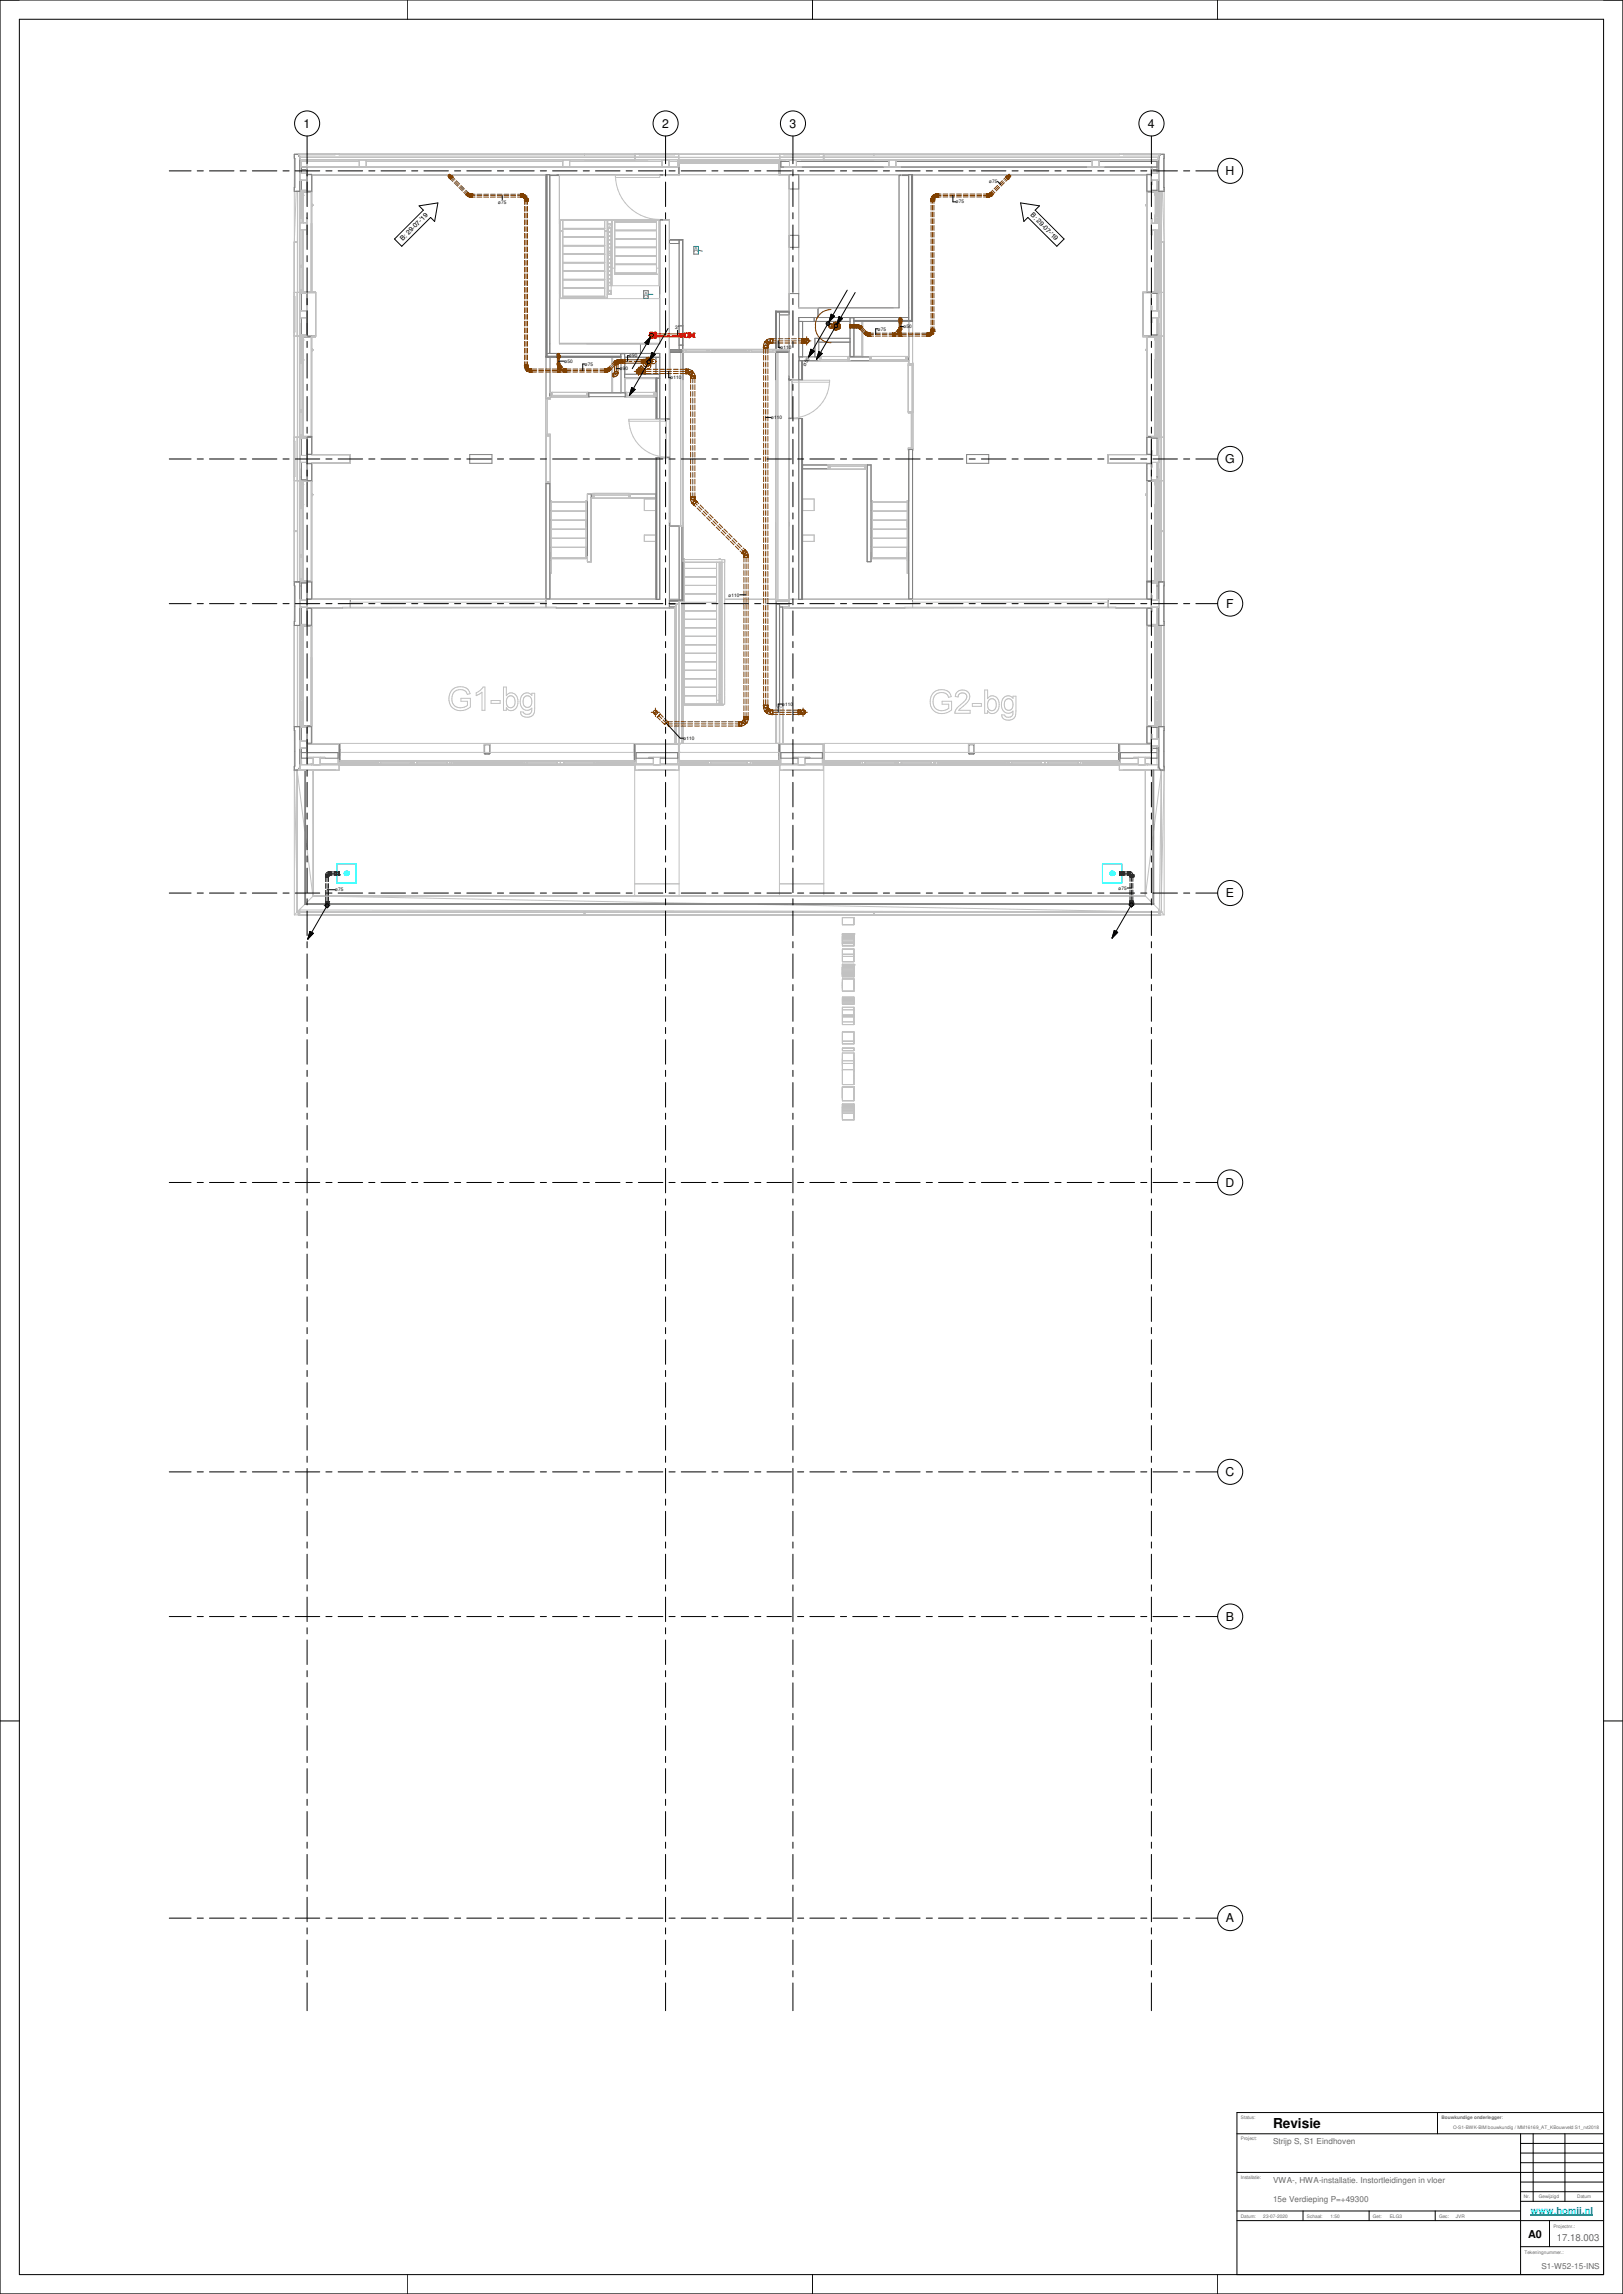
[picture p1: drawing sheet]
<svg xmlns="http://www.w3.org/2000/svg" width="841mm" height="1189mm" viewBox="0 0 841 1189" stroke-linecap="round" stroke-linejoin="round" font-family="sans-serif">
<defs><g id="words">
<text font-size="7.1" x="660" y="1103">Revisie</text>
<g font-size="6.3">
<text x="157" y="66">1</text>
<text x="343" y="66">2</text>
<text x="409" y="66">3</text>
<text x="595" y="66">4</text>
<text x="635" y="91">H</text>
<text x="635" y="240">G</text>
<text x="635" y="315">F</text>
<text x="635" y="465">E</text>
<text x="635" y="615">D</text>
<text x="635" y="765">C</text>
<text x="635" y="840">B</text>
<text x="635" y="996">A</text>
</g>
<text font-size="5.6" x="792" y="1160">A0</text>
<text font-size="5" fill="#666" x="807" y="1161">17.18.003</text>
<text font-size="4.9" fill="#007fff" x="793" y="1147">www.homij.nl</text>
<g font-size="4.2" fill="#666">
<text x="660" y="1111">Strijp S, S1 Eindhoven</text>
<text x="660" y="1131">VWA-, HWA-installatie. Instortleidingen in vloer</text>
<text x="660" y="1141">15e Verdieping P=+49300</text>
<text x="799" y="1176">S1-W52-15-INS</text>
</g>
<g font-size="3.5">
<text x="534" y="112" transform="rotate(45 534 112)">B: 29-07-'19</text>
<text x="209" y="125" transform="rotate(-45 209 125)">B: 29-07-'19</text>
</g>
<g font-size="3.5" fill="#407f7f">
<text x="360" y="131">A</text>
<text x="334" y="154">A</text>
</g>
<g font-size="2.5">
<text x="513" y="95">ø75</text>
<text x="258" y="106">ø75</text>
<text x="495" y="105">ø75</text>
<text x="350" y="171">3&quot;</text>
<text x="455" y="171">ø75</text>
<text x="468" y="170">ø50</text>
<text x="326" y="185">ø90</text>
<text x="404" y="181">ø110</text>
<text x="292" y="188">ø50</text>
<text x="303" y="189">ø75</text>
<text x="321" y="192">ø90</text>
<text x="347" y="197">ø110</text>
<text x="400" y="217">ø110</text>
<text x="378" y="309">ø110</text>
<text x="405" y="366">ø110</text>
<text x="354" y="383">ø110</text>
<text x="174" y="462">ø75</text>
<text x="580" y="461">ø75</text>
</g>
<g font-size="2.5" fill="#666">
<text x="643" y="1098">Status:</text>
<text x="747" y="1098">Bouwkundige onderlegger:</text>
<text x="753" y="1103">O-S1-BWK-BIM bouwkundig / MM16169_AT_KBouwveld S1_rvt2018</text>
<text x="643" y="1109">Project:</text>
<text x="643" y="1129">Installatie:</text>
<text x="797" y="1139">Gewijzigd</text>
<text x="817" y="1139">Datum</text>
<text x="643" y="1150">Datum:</text>
<text x="655" y="1149">23-07-2020</text>
<text x="677" y="1150">Schaal:</text>
<text x="689" y="1149">1:50</text>
<text x="711" y="1150">Get:</text>
<text x="720" y="1149">ELG3</text>
<text x="746" y="1150">Gec:</text>
<text x="754" y="1149">JVR</text>
<text x="805" y="1155">Projectnr.:</text>
<text x="790" y="1168">Tekeningnummer.:</text>
</g>
<text font-size="2.4" x="417" y="190" transform="rotate(-60 417 190)">⌀50</text>
<text font-size="2.4" fill="#666" x="790" y="1139">Nr.</text>
</g></defs>
<g fill="none" stroke="#c1c1c1" stroke-width=".52">
<path d="M155 80h-2v45M155 80h.1M155 80h446M155 80l1 2M329 80v3M331 80h19M352 80v3h-57M404 80v3h57M406 80h19M427 80v3M601 80l-1 2M601 80h.1"/>
<path d="M601 80h2v45M153 82h.1M153 97h.1M153 82v15M153 99v26M154 99v26M154 99h.1M155 80v2M155 99h.1M155 82v17h-2M155 82h.1M155 90h1"/>
<path d="M155 93h1M155 82v1v-1M156 82v1h30M159 99h.1M159 84v3h25M162 99v-8h121v115M186 84h-30v3M190 84h102M190 83h102M192 87h97M285 91h57M290 91v61"/>
<path d="M295 84h48M298 87h43M329 82h98M329 82h.1M329 81h23M343 91h66v7M347 84h4v3M349 87h3M352 89h.1M352 82h.1M404 85v6M404 89h.1"/>
<path d="M404 82h.1M404 81h23M409 84h-4v3h-1M413 84h48M427 82h.1M464 83h102M464 84h102M467 91h.1M570 84h30v3M594 99v-8h-121v97M597 99h.1M600 82v1h-30"/>
<path d="M600 82v1M600 82h.1M600 82v17h3M601 99h.1M602 99v26M602 99l1 26M603 82v15M603 97h.1M603 82h.1M154 116v9M290 114h52v38M290 114h25v41h-25z"/>
<path d="M290 120h2M290 119h2M292 119h21M292 114v41M292 118h21M313 120h2M313 114v41M313 119h2M315 116h2v37h-2zM315 118h2M317 116l-2 2h2M317 114h25v34h-25z"/>
<path d="M319 115h21M319 114v28M319 120h21M319 119h21M340 114v28M343 114h4v10M602 116v9M153 125h1M292 136h21M292 132h21M292 127h21M292 123h21"/>
<path d="M315 138h2M315 124h2M315 132h2M315 134h2M315 126h2M315 120h2M315 122h2M315 130h2M315 128h2M315 131h2M317 136h.1M317 136h-2"/>
<path d="M317 134h.1M317 134v2M317 139h2M319 124h21M319 133h21M319 137h21M319 128h21M340 139h2M340 137h-21M340 133h-21M340 128h-21M409 122v6"/>
<path d="M602 125h1M154 152v-27h-1v150h1v-26M154 152h.1M155 152h.1M159 152h5v22h-5M159 151v23M290 155h52v23h-52zM292 141h21M292 145h21M292 154h21M292 149h21M292 140h21"/>
<path d="M315 152h2M315 141h2M315 147h2M315 148h2M315 144h2M315 140h2M315 146h2M315 145h2M315 151h2M315 148v3h2M317 142h-2M319 142h21"/>
<path d="M319 141h21M319 142h.1M340 142h.1M409 152v9M414 152v-61h52v69M414 160h49M597 152h-5v22h5M597 151v23M600 152h.1M601 152h.1M602 152v-27h1v150h-1v-26M154 174v53"/>
<path d="M154 174h.1M155 167v7M156 161h-1v4h1M158 175h4M304 178h38M352 169v-43h-5v91M416 167v18M422 167h18v8h-18v10M424 177h16v8h2v-18h5v18M440 165h2M471 167v18M594 175h4"/>
<path d="M600 167v7M601 174h.1M602 174v53M285 185v19M317 185v18v-18h5v19M322 183h2M324 185h.1M324 185h16v9h-16zM342 194v2M404 181v-18h5v32M411 197h3v20h-3M414 185v2"/>
<path d="M416 187h8M424 185h16M424 183v2M424 185h.1M440 187h11M440 185h11M447 185h.1M471 187v1M285 206h.1M305 204v2M324 204v-8h16v8M324 203h.1"/>
<path d="M325 203h14M340 204h.1M340 206h.1M340 203h.1M345 217h-3v20h3M409 217v54M154 227h.1M155 227v1M156 236h-1v4h1M159 226v1M162 236h20v4h-20M162 227v8"/>
<path d="M347 237v34M471 233v77h2v-77M594 236h-20v4h20M594 227v8M597 226v1M600 227v1M601 227h.1M154 249h.1M155 247h1M155 243v6M159 249h.1M162 240v10h-4"/>
<path d="M283 251v59h2v-59M285 260h1v37h-1M304 260v30h-18M307 256h-3v35h2l1-33M327 256h13M327 258h13M416 241h13M416 259h6v6h-6zM416 243h13M449 241h2v50h-2v-48M451 260h1v30h18M471 260h-1v37h1"/>
<path d="M594 240v10h4M597 249h.1M600 247h.1M600 243v6M601 249h.1M286 279h18M286 260h18M286 274h18M286 265h18M286 270h18M340 277h-6v4h6M340 265h-6v-6h6v52h-178"/>
<path d="M354 271v114h-4v-70M409 273v42M416 277h6v4h-6zM452 279h18M452 260h18M452 270h18M452 265h18M452 274h18M285 291h1M285 287h1M286 284h18M286 289h18"/>
<path d="M304 287h.1M304 288h.1M354 291h.1M354 291h21M354 290h21v75h-1v-75M355 291v74M355 295h16M355 299h16M355 290h-1v75h19v-74M371 291v74M373 291v74M373 290h.1"/>
<path d="M374 291v74M451 287h1M451 288h1M452 284h18M452 289h18M470 291h1M470 287h1M153 302h2v22h-2M153 304h.1M153 304v18M154 302v-27h-1v199M154 301v1"/>
<path d="M154 302h.1M155 315h1M155 311h1M155 304h1M156 304h-1M159 301v1M162 302v8M178 315h110M182 311v4M283 311v4M347 313h5v72M347 311h5"/>
<path d="M350 315h-188v9M350 315v70M350 313v72M353 311h-1v74M354 311l-1 74M354 311v74M355 308h16M355 312h16M355 317h16M355 303h16M375 311h27M402 311v56"/>
<path d="M402 311h7M404 313v54M404 315h5M406 315h3M406 315h188v9M406 315v52M409 311h5M409 311h-7v2h7M416 311h178M469 315h109M473 311v4M574 311v4"/>
<path d="M594 302v8M597 301v1M600 304h.1M601 301v1M602 302v-27h1v199M603 304v18M603 304h.1M603 302h-3v22h3M153 322h.1M154 324v53M154 324h.1M159 324h.1"/>
<path d="M355 321h16M355 325h16M355 334h16M355 339h16M355 330h16M597 324h.1M601 324h.1M602 324v53M603 322h.1M247 359l3-3h1v12h-1v-9l-3 2zM261 356h1v5a3 3 0 0 1 5-1 3 3 0 0 1 1 4 3 3 0 0 1-1 4 3 3 0 0 1-5-1v1h-1zM354 360h1"/>
<path d="M355 347h16M355 343h16M355 352h16M355 356h16M373 360h.1M496 359a4 4 0 0 1 6 0 4 4 0 0 1-1 6l-4 3h6v2h-8l1-3 4-4a2.2 2.2 0 0 0 0-4 2.2 2.2 0 0 0-4 2h-1zM153 379h.1M153 379v18M153 377h2v21M154 376v1M154 377h.1M159 376v1"/>
<path d="M162 376v9M235 365a5 5 0 0 0 7 1v-3h-3v-1h5v4a6 6 0 0 1-9 1 6 6 0 0 1-2-8 6 6 0 0 1 9-2l2 2-2 1a4 4 0 0 0-6-2 4 4 0 0 0-1 7M254 363h5v2h-5zM263 361a2.5 2.5 0 0 1 3 0 2.5 2.5 0 0 1 1 3 2.3 2.3 0 0 1-3 3 2.3 2.3 0 0 1-2-3zM271 360a3 3 0 0 1 5 0v-1h1v8a4 4 0 0 1-3 5 3 3 0 0 1-4-3h1a2.4 2.4 0 0 0 3 1 2.4 2.4 0 0 0 2-3 4 4 0 0 1-5 1 4 4 0 0 1-1-4zM272 361a2.8 2.8 0 0 1 3 1 2.8 2.8 0 0 1 0 3 2.4 2.4 0 0 1-3 1 2.4 2.4 0 0 1-1-3zM354 365h.1M355 361h16M371 363h2M375 365v1h-22M493 368v-5h-5v2h4v2a5 5 0 0 1-7 1 5 5 0 0 1-1-7 5 5 0 0 1 6-1l2 1h1a6 6 0 0 0-8-3 6 6 0 0 0-3 7 6 6 0 0 0 11 3M504 365h5v1h-5z"/>
<path d="M515 362a4 4 0 0 1-1 6M515 361h-2l-1 1v-4h-2v12h2v-2a3 3 0 0 0 4 1 3 3 0 0 0 2-4l-1-3-2-1M515 362a3 3 0 0 0-3 3 3 3 0 0 0 2 3M520 362a3 3 0 0 1 5 0v-1h1v9a4 4 0 0 1-3 3 4 4 0 0 1-4-3l2 1a2.4 2.4 0 0 0 3 0 2.4 2.4 0 0 0 1-2 4 4 0 0 1-4 0 4 4 0 0 1-2-4zM521 363a2.6 2.6 0 0 1 4 0 2.6 2.6 0 0 1 0 3 2.4 2.4 0 0 1-4 2 2.4 2.4 0 0 1-1-4zM594 376v9M597 376v1M601 376v1M603 379v18M603 379h.1M603 377h-3v21M153 397h.1"/>
<path d="M153 399h4M154 399h-1l1 64M155 399h.1M155 390h1M155 398v1zM156 393h3v3M156 393v3M159 386h17v4h-17zM161 399h1v65M161 396h.1M161 396h1M162 399v65"/>
<path d="M166 396h9M176 396h.1M176 390h75M176 395v-5h-1v6h1M176 385h.1M176 385v9h153M176 385v11M176 394h153M177 395h18M177 396h-1h153h-1M177 396h18M177 394v2"/>
<path d="M195 396h1M195 394v2M196 394v2M196 396h37M197 396h.1M197 395h17M197 395h.1M197 394v2M213 396h1M213 395h1M213 394v2M214 396h.1"/>
<path d="M214 395h.1M214 395v1M214 394v2M216 396h.1M216 395h.1M216 394v2M216 395h16M232 396h.1M232 395h.1M232 394v2M233 396h2M233 394v2"/>
<path d="M234 394v2M234 396h.1M235 395h35M235 394v2M235 396h35M251 390h3M254 390h75M270 396h2M270 394v2M271 394v2M272 396h37M272 394v2"/>
<path d="M273 396h.1M273 395h.1M273 394v2M273 395h16M289 395v1M289 394v2M290 394v2M292 396h.1M292 395h16M292 395h.1M292 394v2M308 396h.1"/>
<path d="M308 395h.1M308 394v2M309 396h1M309 394v2M310 395h18M310 394v2M310 396h18M328 394v2M329 394v2M329 395v-5h1v6h-1M329 385h.1M329 385v11"/>
<path d="M329 386h23v4h-23zM330 396h9M339 396h3M342 396h10M352 396h.1M352 385h2M404 386h.1M404 386v8M404 394h.1M404 396h.1M404 386h23v4h-23zM405 396h9"/>
<path d="M417 396h8M427 396h.1M427 385h.1M427 395v-5h-1v6h1M427 394v2M428 395h18M428 396h-1h173v3M428 394v2M428 396h18M446 396h1M446 394v2M447 396h37"/>
<path d="M447 394v2M448 395v1M448 394v2M448 395h17M464 395h1v1h-1M464 394v2M465 394v2M467 396h.1M467 395h16M467 395h.1M467 394v2M483 396h.1"/>
<path d="M483 395h.1M483 394v2M484 396h2M484 394v2M485 394v2M485 396h.1M486 395h35M486 394v2M486 396h35M521 396h2M521 394v2M522 394v2"/>
<path d="M523 394v2M523 396h37M524 395h16M524 396h.1M524 394v2M524 395h.1M540 396h.1M540 395h.1M540 394v2M541 394v2M543 395v1M543 394v2"/>
<path d="M543 395h16M559 396h.1M559 394v2M559 395h.1M560 396h1M560 394v2M561 395h18M561 396h18M561 394v2M579 396h1v3h23M579 394v2M580 396h10"/>
<path d="M580 395v-5h1v6M580 385h.1M580 385v9h-153v2M580 385v11M580 396h.1M580 386h17v4h-17zM592 399h.1M593 399l1 65M593 396h1M594 399v65M594 396h.1M597 396v-3h3v3"/>
<path d="M600 398h.1M600 398l1 1M600 398l1 1zM601 399h-19M601 399h.1M602 399v74M602 399l-4 31M602 399l-1 73M602 399h1l-1 64M603 397h.1M158 431l-4-32v74M158 434l4 30"/>
<path d="M597 433l-3 31M153 474h2M154 473h448M154 472h.1M154 473h.1M154 473h1M154 473l-1 1M154 473l1 1M155 473h.1M155 473h-1M155 472l447 1M155 473v1"/>
<path d="M155 471v1M155 472h.1M155 473v1zM158 469l-4 4M162 464l-4 4M162 464h432M162 464l210 4M303 473v1h-148M303 473v1h150v-1M393 469l209 4M453 473v1h148M594 464l3 4"/>
<path d="M598 469l4 4M600 473l1 1zM600 472h.1M600 472l1 2M600 472v1M600 471v1M601 473v1M601 474h2M602 472v1M602 473l-1 1M602 473h.1M602 473l1 1"/>
</g>
<g fill="none" stroke="#7f7f7f" stroke-width=".52">
<path d="M159 87h193v4h-193zM285 91h5v87h52v-64h5v103h-5v-34h-57zM404 87h193v4h-193zM409 91v7h5v-7M466 91h5v74h-57v32h-5v-45h5v8h52zM347 126h5M347 124h7M347 124h7v45h-2v-45M354 124v45M409 122h5v6h-5zM159 152h5v22h-5zM424 160v5"/>
<path d="M592 152h5v22h-5zM332 178v5M402 161v20M402 161h7M402 162h7M404 163h5M404 162v19M409 161h-7v20v-20M422 175h2v10h-2zM159 236h23v4h-23zM243 236h12v4h-12zM501 236h11v4h-11z"/>
<path d="M574 236h23v4h-23zM182 315v-4h-23v4h19M283 315v-4h59v-74h5v78M347 311h7h-7M350 315h-62M350 315h-3M350 313v2h-3M352 311v2h-5M353 311h-6M402 311v56zM404 315h2v52M406 315v52"/>
<path d="M406 315v52h-4v-54h2v54M473 315v-4h-59v-94h-5v98h60M574 315v-4h23v4h-19M159 382v8h17v-4h-17M251 386h3v5h-3zM329 386h23v4h-23zM404 386v8v-3M404 386h23v4h-23zM502 386h3v5h-3zM597 381v9h-17v-4h17"/>
</g>
<path d="M322 183h2" fill="none" stroke="#000" stroke-width=".52"/>
<circle cx="404" cy="386" r=".2" fill="#7f7f7f"/>
<g fill="none" stroke="#7f7f7f" stroke-width=".52">
<path d="M471 167h2v21h-2zM594 174l5 1zM449 241v2zM594 249l5 1zM347 271h.1M347 271v2h5v38h2v-40M353 273v38M354 273v38M402 271v40h2M409 273h.1M409 271h.1M409 271v2"/>
<path d="M594 324h5l-5 1M594 376h5h-5M404 386v5M580 385v9M580 394h.1M158 468h440M597 468v-69h1v70h-440v-70v70"/>
</g>
<g fill="none" stroke="#c1c1c1" stroke-width=".52">
<path d="M594 100v51zM598 99l1 1M599 119l-1 32M599 112v4M442 167h5v18h-5zM594 174l5 1M353 183v90M354 183v90M402 183h7v128h-7zM402 183v128M403 183v128M594 249h5v52h-5"/>
<path d="M599 250h-5v51v-51M347 273v-90h7v90h-7M352 273v38M409 273h.1M594 324h5l-1 52M154 399v74h448v-74M158 399v67M161 396h.1M161 396h1M166 396h10M176 397h153v67M176 396h153"/>
<path d="M234 396h.1M329 396h10M342 396h10M352 396h52M352 390h.1M352 386h.1M352 386v8M352 394h.1M404 396h10M404 396h.1M404 397h-52v67M404 396v68"/>
<path d="M417 396h10M427 396h153M485 396h.1M580 396h10M580 385v9M580 397h-153v67M593 396h1M594 396h.1M597 399v69h-439M329 458h23M404 458h23"/>
</g>
<circle cx="580" cy="385" r=".2" fill="#7f7f7f"/>
<g fill="none" stroke="#7f7f7f" stroke-width=".52">
<path d="M157 99l5 1zM472 91v75M473 91v76M594 99l5 1zM157 151h4zM594 151h5zM157 174l5 1zM414 167h26M416 167v18M422 165v2M440 175h-16v2h16M440 165h2"/>
<path d="M442 166h31M442 166h30M471 166v-75h2v76h-31M471 165h-29v20h-2v-20h-26v20h11v2h-11v-2M322 183h2v21h-2zM324 194h18v2h-18M440 185h11v2h-11zM470 185h1v2h-1zM471 233h2v77h-2zM594 226h5h-5M157 249l5 1zM304 256h2v35h-2z"/>
<path d="M327 256h13v2h-13zM416 241h13v2h-13zM449 241h2v50h-2zM161 301h-4h5M594 301h5h-5M161 324l-4 1h4M162 324v1M161 376h-4h4M176 385v9M580 385v9M580 394h.1"/>
</g>
<g fill="none" stroke="#c1c1c1" stroke-width=".52">
<path d="M161 100l1 51zM162 99h-5v1M594 100h5M594 99h5v17M157 119l1 32M157 112v3M599 119v32h-7v24h7M594 151v-60h-121v97h-2v-1h-1v-2h1v-18M594 151h5M157 175h5v51M162 174h-5l1 52M424 177h16v8"/>
<path d="M594 175v61h-20v4h20v10M594 175v51M598 174v52M317 185h.1M317 185v18M414 197h-3v20h3M424 183l1 4h-9M424 185h1v1M424 187h16M425 187v-1h15v1M440 185h11v2h-11zM442 185h-3v1"/>
<path d="M447 185v-18v18M447 185h.1M451 185h20M451 187h20M451 187v-1h19v1M452 185v1M470 185v1M471 189h2M471 188v26h1M473 189v24M473 188v45M283 207h1v18h-1"/>
<path d="M284 207h1v-4h20v3h-22v45h2v-26h-1M286 206v-1h18v1M286 203v2M304 203v2M317 203h.1M325 206v-1h14v1M325 205v-2h-1v3h16v-3h-1v2M471 213h2M473 214h-1v18h1M157 226h4M283 226h2M283 226v24"/>
<path d="M472 232h-1v1M594 226h5M157 250h5v51l-1-51M162 249h-5v52h4M283 250h2M416 241h13v2h-13M429 241h20M429 243h20M430 241v1h18v-1M430 242v1M448 242v1M451 260v-19h-2v2v48h2v-3"/>
<path d="M471 260v-27h2v77h-2v-13M598 249l1 1M599 262l-1 39M594 301v10h-178M157 325h4M161 324h-4l1 52M162 325v51M594 324v52M594 325h5v51h-5M157 376h4M402 367h4v18h-4zM402 367v18"/>
<path d="M404 367v18M406 367v18M176 385v9M402 385h2M427 385v9zM427 390h.1M427 385h.1M427 394h.1"/>
</g>
<circle cx="176" cy="385" r=".2" fill="#7f7f7f"/>
<path d="M176 385v9M329 394h.1M329 385v9" fill="none" stroke="#7f7f7f" stroke-width=".52"/>
<circle cx="329" cy="385" r=".2" fill="#7f7f7f"/>
<g fill="none" stroke="#7f7f7f" stroke-width=".52">
<path d="M155 99h.1M156 90v-3h3v12h-3v-6M156 88h3M283 91v94M352 85v6M409 84h-4v3h195M413 84h48M464 84h102M570 84h30v6M597 87v12h3v-6M597 88h3M601 99h.1"/>
<path d="M155 151h.1M159 159v-7h-3v9M597 159v-7h3v9M601 151h.1M155 174h.1M156 165v9h3v-7M600 165v9h-3v-7M600 174h.1M283 185h39M283 183h39v2h-39M285 183v-92h-2v115h2v-21M340 185v9h2v-11h-18v2h18"/>
<path d="M340 196h2v21h-2zM340 196v21M347 195v2M347 182h7M354 181h-7v2h7v-2v16M402 183h7v-2h-7v16M402 182h7M402 181h.1M409 195h.1M409 197h.1M409 196h.1M409 195v2"/>
<path d="M285 204v2M305 204h19v2h-19zM155 226h.1M156 236v-9h3v22h-3v-9M161 226h-4h5M600 236v-9h-3v22h3v-9M600 226h.1M155 249h.1M283 251h2v59h-2zM306 256h1v2h-1zM600 249h.1M155 301h.1"/>
<path d="M156 311v-9h3v22h-3v-9M600 311v-9h-3v22h3v-9M601 301h.1M156 388v5h6M156 390h19v3h-9M156 388h3M159 382v-5h-3v7M329 385h.1M329 394h.1M329 385v9M597 389v1M597 381v-4h3v6"/>
<path d="M597 388h3M600 387v6h-7M600 390h-19v3h9"/>
</g>
<g fill="none" stroke="#c1c1c1" stroke-width=".52">
<path d="M155 99v53M155 99h.1M155 99v1M156 99h.1M156 99h-2v53h2M159 99h-2v16M159 99h-3v1M159 99h.1M159 84v3M162 100h-7M186 86v-3h4v3M190 84h102"/>
<path d="M292 86v-3h3v3M295 84h48M343 86v-3h4v3M347 84h4M351 86h1M352 83h.1M352 83v-1h52v1M352 83v2M353 83h12M353 83h-2v4h-195v-3h30M353 84h12M353 83v2"/>
<path d="M365 83h1M365 83v2M366 83h24M366 84h24M366 83v2M390 83h1M390 83v2M391 83h12M391 83v2M391 84h12M403 83h2v3h-1M403 83v2"/>
<path d="M404 83v8M404 85h.1M404 83h-52v8h52v-6h-52v6M404 83h.1M409 84v-1h4v1M461 84v-1h3v1M566 84v-1h4v1M597 99h3v1M597 99h.1M597 84h3v3M597 99h2v2h1M599 100h1"/>
<path d="M600 90h.1M600 93h.1M600 99h.1M600 99v1M600 99h1M601 99h1v53h-1zM155 100h2M155 112h2M155 113h2M155 112v1M156 100v12M156 101h1"/>
<path d="M156 112h1M156 119v19M156 113v2M156 101h.1M156 101v11M157 101v11M157 101h.1M157 112h.1M157 119v32h7v24h-3l1 51M157 111v1M162 106v1M594 106v1"/>
<path d="M599 111v1M599 100h2M599 112h2M599 119v32h-2v1M599 113h2M599 112h.1M599 101h.1M599 101v11M599 119v19M599 113v3M600 101h.1M600 101v11"/>
<path d="M600 119v19M600 113v3M600 100v12M600 112h-1v4M600 112v1M155 139h2M155 138h2M155 138v1M156 139v11M599 139h2M599 138h2M599 139v11"/>
<path d="M600 139v11M600 138v1M155 150h2M155 151h.1M155 150v2M155 151h2M156 152h.1M156 151h5M156 151v1h3v-1M159 151v1M162 151v-60h121v115h2v-2v-19h37v18h-5v-18M599 151h1"/>
<path d="M599 150h2M600 151v1h-3v-1M600 152h.1M600 150v2M600 151h1M155 174h.1M155 174v53M155 175h2M155 174v1M156 174h.1M156 174h-2v53h2M156 175v12"/>
<path d="M156 176h.1M156 176v11M157 176v11M157 176h.1M157 175h-2M159 174h-2v2h-1M159 174h.1M159 174h-3v1M162 175v61h20v4h-20v10M352 169v10M354 169v10M597 174h3v1"/>
<path d="M597 174h.1M597 174h2v2h1M599 175h2M599 175h1M599 176v11M599 176h.1M600 161v4M600 176h.1M600 176v11M600 175v12M600 174h.1M600 174v1"/>
<path d="M600 174h1M601 174h1v53h-1zM155 188h2M155 187h2M155 187v1M156 187h1v39h2v1M156 188v25M156 187h.1M157 187h.1M157 186v1M162 181v1M354 182h1"/>
<path d="M366 182h2M388 182h1M400 182h2M409 195h.1M594 181v1M599 186v1M599 187h2M599 188h2M599 187h.1M599 188v25M600 187h.1M600 188v25"/>
<path d="M600 187h-1v39h-2v1M600 187v1M155 213h2M155 214h2M155 213v1M156 214v11M322 204h-17v2M340 206v-10h-16v10M342 217h3v20h-3M599 214h2M599 213h2M599 214v11"/>
<path d="M600 214v11M600 213v1M155 225h2M155 226h.1M155 225v2M155 226h2M156 227h.1M156 226h1M156 226v1h3M159 226v1M597 226v1M599 226h1"/>
<path d="M599 225h2M600 236v4M600 226v1h-3M600 227h.1M600 225v2M600 226h1M155 249h.1M155 250h2M155 249v53M155 249v1M156 249h.1M156 249h-2v52h2"/>
<path d="M156 250v12M156 251v11M156 251v10M157 251v10M157 251v11M157 251h.1M157 249h1M157 250h-2M159 249h-2v2h-1M159 249h.1M159 249h-3v1M162 256h.1"/>
<path d="M162 256v1M285 260v-9h-2v59h2v-13M304 260v-4h3v2h-1v33h-2v-3M307 258h20M307 256h20M308 256v1h18v-1M308 257v1M326 257v1M340 256h-13v2h13M340 260v51h-178v-10M594 256v1M597 249h.1"/>
<path d="M597 249h3v1M597 249h2v2h1M599 250h2M599 250h1M599 251h.1M599 251v11M599 251v10M600 251v11M600 250v12M600 249h.1M600 249v1M600 249h1"/>
<path d="M155 263h2M155 262h2M155 262v1M156 262h1v39h2v1M156 263v25M156 261h1M157 262h.1M157 261v1M599 261v1M599 262h2M599 263h2M599 261h1"/>
<path d="M599 262h.1M599 263v25M600 263v25M600 262h-1v39h-2v1M600 262v1M155 288h2M155 288h.1M156 288v12M599 288h2M599 288v12M600 288v12M600 288h.1"/>
<path d="M155 300h2M155 300v1M155 301h2M156 301h.1M156 301h1M156 301v1h3M159 301v1M182 315v-3h101v3M473 315v-3h101v3M597 301v1M599 301h1M599 300h2"/>
<path d="M600 315h.1M600 311h.1M600 301v1h-3M600 301h.1M600 301h2v-52h-1v53M600 300v1M155 324h.1M155 338h2M155 337h2M155 324v53v-2M155 325h2M155 324v1"/>
<path d="M155 337v1M156 324h.1M156 324h-2v52h2M156 338v25M156 325v12M157 325h-2M159 324h.1M159 324h-2v52h2v1M159 324h-3v1M161 324v52M162 324v52M597 324h.1"/>
<path d="M597 324h3v1M597 324h2v52h-2v1M599 325h1M599 337h2M599 325h2M599 338h2M599 338v25M599 325v12M600 338v25M600 325v12M600 324h.1M600 324h2v52h-2"/>
<path d="M600 337v1M600 324h1M600 324v1M601 324v53l-1-2M155 363h2M155 364h2M155 375h2M155 363v1M155 376h2M156 376h.1M156 376h1M156 376v1h3"/>
<path d="M156 364v11M159 376v1M597 376v1M599 376h1M599 364h2M599 363h2M599 375h2M599 364v11M600 364v11M600 376v1h-3M600 376h.1M600 363v1"/>
<path d="M176 394h153zM176 385h153M251 390v-4h3v4M252 385v1M352 396h1M352 394h52v2M352 395v-5h-1v6h1M352 390h52M352 394h52M352 394v2M353 395h14M353 394v2"/>
<path d="M353 396h14M366 396h1M366 394v2M367 396h22M367 394v2M368 396h.1M368 395h19M368 395h.1M368 394v2M387 396h.1M387 395h.1M387 394v2"/>
<path d="M389 396h1M389 394v2M390 395h13M390 394v2M390 396h13M403 394v2M404 395v-5h1v6h-1M404 386l-52-1v11h52h-1M502 390h78M503 385v1M505 390v-4h-3v4h-75M580 385h-153v9h153h-153"/>
<path d="M600 387v3"/>
</g>
<circle cx="402" cy="181" r=".2" fill="#7f7f7f"/>
<path d="M352 179h2M354 169v12h-7h7v-12h-2v12M409 181h-7M600 302h3v22h-3zM603 304h.1M153 379h.1M153 379v20h1M154 377h-1v2M600 377h3v22h-2l-1-1zM601 399h.1" fill="none" stroke="#7f7f7f" stroke-width=".52"/>
<g fill="none" stroke="#c1c1c1" stroke-width=".52">
<path d="M597 116h3v3h-3M597 116v-3v9v-3M600 152h3v22h-3zM602 152v22M603 154v18M352 169v12M354 181v2l14-1M355 182h11M355 181v2M366 181v2M368 181v1h20v-1M369 182h18"/>
<path d="M369 181v1M387 181v1M389 182h11M389 181v2M400 181v2M402 181v2l-14-1M600 227h3v22h-3zM602 227v22M603 229v18M161 396h.1M161 396h1M162 396h.1"/>
<path d="M594 396h.1"/>
</g>
<circle cx="154" cy="377" r=".2" fill="#7f7f7f"/>
<path d="M153 304h.1M153 304v20h1M154 302h-1v2M154 377h1v21v1M155 399h.1M155 399h-1" fill="none" stroke="#7f7f7f" stroke-width=".52"/>
<circle cx="154" cy="302" r=".2" fill="#7f7f7f"/>
<path d="M154 302h1v22h-1" fill="none" stroke="#7f7f7f" stroke-width=".52"/>
<circle cx="154" cy="324" r=".2" fill="#7f7f7f"/>
<path d="M154 99h1M154 324h.1" fill="none" stroke="#7f7f7f" stroke-width=".52"/>
<path d="M153 152h2v22h-2zM153 154v18M154 152v22M153 227h2v22h-2zM153 229v18M154 227v22" fill="none" stroke="#c1c1c1" stroke-width=".52"/>
<circle cx="154" cy="99" r=".2" fill="#7f7f7f"/>
<g fill="none" stroke="#7f7f7f" stroke-width=".52">
<path d="M155 80h-2v2M155 80h.1M601 80h2v2M601 80h.1M153 97v2h1M153 82h.1M153 82v15M153 97h.1M155 80v2v17M159 90h3v9h-3zM342 91h1zM342 91h.1"/>
<path d="M343 91h.1M594 90h3v9h-3zM601 80l-1 2v17h3v-2M603 97h.1M603 82v15M603 82h.1M342 114h1zM342 114h.1M343 114h.1M409 197h1zM414 187h2v10h-2zM415 187v10"/>
<path d="M416 187v10M345 217h2M409 217h1zM414 217h2v94h-2zM415 217v94M416 217v94M159 227h3v8h-3zM340 237h2v74h-2zM340 237v74M345 237h2zM594 227h3v8h-3zM159 240h3v9h-3z"/>
<path d="M594 240h3v9h-3zM159 302h3v8h-3zM161 315h-2v9h2M162 315v9M594 302h3v8h-3zM594 315v9M594 315h3v9h-3M161 377h-2v8h2M162 377v8M594 377v8M594 377h3v8h-3M339 393h-9v-3h21v3h-9"/>
<path d="M414 393h-9v-3h21v3h-9"/>
</g>
<g fill="none" stroke="#c1c1c1" stroke-width=".52">
<path d="M155 80h174v3h-173v-1M155 80h.1M155 80l1 1M174 80h-19M582 80h19M601 80h-174v3h173v-1M601 80l-1 1M601 80h.1M155 80l1 2M156 81h173M156 81v1M156 82h173"/>
<path d="M159 90v-3v9v-3M159 90h-4v3h4M186 86l-2 1h8l-2-1M186 83v4M190 83v4M292 86l-3 1h9l-3-1M292 83v4M295 83v4M319 91a23 23 0 0 0 23 23M319 91h23v1h-23zM342 91h-52v23h52M343 87v-4h4v4"/>
<path d="M343 86l-2 1h8l-2-1M343 91h9M352 85h52M404 85v6h5v70M409 87v-4h4v4M409 86l-2 1h8l-2-1M427 82h173M427 81h173M461 86l-3 1h9l-3-1M461 83v4M464 83v4M566 86l-2 1h8l-2-1"/>
<path d="M566 83v4M570 83v4M597 90h3v3h-3M597 90v-3v9v-3M600 81v1M601 80l-1 2M159 115v-2v8v-2M159 115h-4v4h4M315 114h2v2h-2zM343 114h4v10M347 126v145M159 161v-2v8v-2"/>
<path d="M159 161h-4v4h4M409 163v32M597 161h3v4h-3M597 161v-2v8v-2M354 181h55M402 181h.1M409 181h-55h55M409 197v74M410 197h20v1h-20zM430 197a20 20 0 0 1-20 20M326 217a20 20 0 0 0 19 20M326 217h19v1h-19z"/>
<path d="M340 204v2zM340 205h.1M159 236v-2v8v-2M159 236h-4v4h4M597 236h3v4h-3M597 236v-2v8v-2M354 271v20M409 273v38h-7M159 311v-2v8v-2M159 311h-4v4h4M162 315v70M178 315h-17v70h15"/>
<path d="M182 311h101M288 315h62v70h-21M402 311v74M469 315h-63v70h21M473 311h101M578 315h16v70h-14M594 315v70M597 311h3v4h-3M597 311v-2v8v-2M161 324h-4v52M161 325h1M594 325h.1"/>
<path d="M594 324h5v52M161 376h1M375 365h-21v20M594 376h.1M155 399h19M155 399h.1M156 398l-1 1M156 399v-3h20v3h-21M156 398h.1M159 384v-2v8v-2M159 384h-4v4h4M159 396h3"/>
<path d="M161 396h.1M162 396h.1M162 393h-2h8h-2M162 393v3M164 399h.1M166 396h10M166 393v3M234 396h.1M329 396h10M329 399h23v-3h-23v3M331 399h19M339 393h-3h9h-3"/>
<path d="M339 393v3M342 396h10M342 393v3M404 396h10M404 396h23v3h-23zM406 399h19M414 393h-3h9h-3M414 393v3M417 396h10M417 393v3M485 396h.1M580 396h10"/>
<path d="M590 393h-3h9h-3M590 393v3h3v-3M593 396h1h-1M594 396h.1M594 396h3M597 383h3v4h-3M597 396h.1M597 383v-2v8v-2M437 476h6v3h-6zM437 485h6M437 484h.1M437 484v6h6v-6"/>
<path d="M437 484h6M437 489h6M437 486h6M437 488h6M437 500h6v6h-6zM437 492h6v6h-6zM437 496h6M437 495h6M437 487h6M443 484h.1M437 500h.1M437 507h6v7h-6z"/>
<path d="M437 517h6v3h-6zM437 518h6M437 520h6M437 519h6M437 506h6M437 505h6M437 504h6M437 503h6M437 502h6M437 501h6M437 500h6M443 500h.1"/>
<path d="M437 522h6v9h-6zM437 535h6v6h-6zM437 540h6M437 530h6M437 527h6M437 526h6M437 523h6M437 543h6v1h-6zM437 546h6v16h-6zM437 554h6M437 551h6M437 550h6"/>
<path d="M437 572h6v8h-6zM437 563h6v7h-6zM437 577h6M437 576h6M437 575h6M437 574h6M437 573h6M437 572h6M437 563h6"/>
</g>
<g fill="none" stroke="#7f4000" stroke-width=".52">
<path d="M232 91h2M232 91l1 1M232 91h.1M233 92h.1M233 91h.1M233 91v1M233 91h-1M233 92l2 2M233 92v1M233 90v2M233 93h.1M233 91h1"/>
<path d="M234 91h-1M234 93h-1M234 91h.1M234 91l-1 1M234 91v1M234 92v1M234 92l1 1M234 92h.1M234 92l2 1M235 95l2 1M236 94l2 2M236 94l2 1"/>
<path d="M238 97l2 2M238 97l2 1M239 96l2 2M240 100l2 2M241 99l1 1M241 99l2 1M243 100h-1M243 100v1M243 100h.1M513 100h.1M513 100h1M514 99l-1 1"/>
<path d="M515 99l-1 1M516 100l-2 1M517 96l-2 2M517 97l-1 1M518 97l-2 2M519 94l-1 1M520 94l-2 2M520 95l-1 1M521 92h.1M521 92h1M522 92h.1M522 92l-1 1"/>
<path d="M522 91h2M522 91l-1 1M522 91h.1M522 91l-2 2M522 92v1M522 93h.1M522 91l1 1M522 93l-1 1M523 92h.1M523 91h.1M523 91h-1M523 91v1"/>
<path d="M523 90v2M523 92l-1 1M242 101h.1M242 101v1M242 100v1M242 102h2M242 100h.1M242 102h.1M243 100l-1 1M243 101h-1M243 101h.1M243 101h1"/>
<path d="M244 101h.1M244 102h.1M244 101h2M244 102h2M244 101v1M245 101h.1M245 101h1M245 101v1M247 101h3M247 102h3M251 101h2M251 102h2"/>
<path d="M254 101h3M254 102h3M258 101h2M258 102h2M261 101h3M261 102h3M265 101h2M265 102h2M268 101h4M268 101h2M268 102h3M270 101v1"/>
<path d="M270 101h.1M271 101h.1M271 101l1 1M271 102h.1M271 101v1M271 102v1M271 103h.1M271 103h1M272 102h.1M272 102h-1M272 103h.1M272 104h1"/>
<path d="M272 102l-1 1M272 103h1M272 103v3M272 110v3M272 107v2M272 114v2M272 117v3M272 101l-1 1M272 101h.1M272 101l1 1M272 102v1M273 103h.1"/>
<path d="M273 102h-1M273 102h.1M273 114v2M273 107v2M273 104v2M273 110v3M273 117v3M273 102v1M273 104h.1M273 103v3M482 104h2M482 103h2"/>
<path d="M482 104h.1M482 106v3M482 110v2M482 113v3M482 117v2M482 103h.1M483 102h.1M483 102l-1 3M483 102h1M483 104v1M483 106v3M483 110v2"/>
<path d="M483 113v3M483 117v2M483 103h.1M483 102l1 1M484 102h.1M484 102l-1 1M484 101h.1M484 101l-1 1M484 102v1M484 103h.1M484 101v1M484 104h.1"/>
<path d="M484 106v3M484 113v3M484 110v2M484 117v2M484 103v2M484 102h1M485 102h.1M485 102l-1 1M485 102h3M485 101h.1M485 101l-1 1M485 101h3"/>
<path d="M485 101v1h1v-2v2M485 101h-1M486 101h2M486 102h.1M486 101h.1M489 101h2M489 102h2M492 101h3M492 102h3M496 101h2M496 102h2M499 101h3"/>
<path d="M499 102h3M503 101h2M503 102h2M506 101h3M506 102h3M510 101h1M510 102h2M510 101h2M511 102h.1M511 101h.1M512 102h.1M512 102h-1v-2l1 2"/>
<path d="M512 101h.1M512 101v1M513 100l-1 1M513 100v1M513 101h.1M513 101h-1M513 101h1M513 100l1 1M514 101v1M514 101h.1M514 102h.1M514 102h-2"/>
<path d="M514 100v1M272 128v2M272 131v3M272 135v2M272 121v2M272 138v3M272 124v3M273 128v2M273 131v3M273 135v2M273 138v3M273 121v2"/>
<path d="M273 124v3M482 124v2M482 127v3M482 131v2M482 134v3M482 138v2M482 120v3M483 124v2M483 127v3M483 131v2M483 134v3M483 138v2"/>
<path d="M483 120v3M484 124v2M484 127v3M484 134v3M484 131v2M484 138v2M484 120v3M272 149v2M272 152v3M272 156v2M272 142v2M272 159v3"/>
<path d="M272 145v3M273 149v2M273 152v3M273 156v2M273 159v3M273 142v2M273 145v3M482 148v3M482 152v2M482 155v3M482 159v2M482 145v2"/>
<path d="M482 141v3M483 148v3M483 152v2M483 155v3M483 159v2M483 141v3M483 145v2M484 148v3M484 152v2M484 155v3M484 159v2M484 141v3"/>
<path d="M484 145v2M272 173v3M272 170v2M272 177v2M272 163v2M272 166v3M273 170v2M273 173v3M273 177v2M273 163v2M273 166v3M396 180h.1"/>
<path d="M396 179h2v1h-2M396 179v4M396 177h.1M396 177v2M396 177l1 1M397 177h-1M397 177h.1M397 179h.1M397 178h.1M397 176h.1M397 176v1M397 178v1"/>
<path d="M397 180h1M397 176l1 1M398 177h.1M398 178v1M398 178h.1M398 179v4M398 179h.1M398 177v1M398 177l-1 1M398 178h1M399 178h.1M399 178h-1"/>
<path d="M399 178h3M399 177h.1M399 177h-1M399 176h-2M399 175v3M399 175h1v3M399 175v1M399 176h3M400 175v1M400 177v1M400 177h2M403 177h3"/>
<path d="M403 178h3M403 176h3M407 177h2M407 178h2M407 176h2M410 177h3M410 176h3M410 178h3M414 177h2M414 176h3M416 177h4M416 175v3"/>
<path d="M417 175v3zM417 175h-1v3M417 177h.1M417 177v1M417 176v1M417 176h.1M417 178h1M417 178h-3M418 178h.1M418 174v5M418 176h.1M418 176h1"/>
<path d="M418 176h-1M418 176v2M419 176h.1M419 178h-1M419 178h.1M419 177l-1 1M419 177v1M419 176v1M419 177h.1M419 177v-1v1M423 168a8 8 0 0 0 8 10M429 169h.1"/>
<path d="M430 169h.1M430 169v1M430 170h.1M430 168h.1M430 170h3M430 168h3M431 169h4M431 168h.1M431 170h1M431 160a8 8 0 0 0-8 10M431 168h1M432 169v1"/>
<path d="M432 171h2M432 170v1M432 167h2M432 171h.1M432 167v1M432 167h.1M432 168h.1M432 168v1M432 170h.1M432 170h1M433 170h.1M433 168h1"/>
<path d="M433 168h-1M433 168h.1M433 167v4M433 171h.1M433 168v2M434 170h.1M434 170h-1M434 168h.1M434 168v1M434 171h.1M434 167h.1M434 169h.1"/>
<path d="M434 171h-2M434 169v1M434 170v1M434 167v1h1M435 170h.1M435 168v2h-1M435 168h.1M435 168v2M440 170h.1M441 168v2M441 170h.1M442 169h.1"/>
<path d="M442 168v2M442 170h.1M443 168v2M443 170h.1M443 169h1M444 168v2M444 170h.1M445 169h.1M445 170h.1M445 170h-5M445 168v2M445 168h-5v2"/>
<path d="M445 168l1 1M445 170l4 4M445 170v1M445 171h.1M446 170h-1M446 171h-1M446 169l-1 1M446 170h.1M446 169h-1M446 170v1M446 169h.1M446 169l1 1"/>
<path d="M446 170l2 2M446 169v1M446 169h1M447 170l2 2M447 170h-1M447 169h.1M447 169l-1 1M448 173h.1M448 173l1 1M448 172v1M449 174h.1M449 172h-1"/>
<path d="M449 174h1M449 172h.1M449 173v1M449 172l1 1M449 173h.1M449 173h1M449 172l-1 1M450 173h-1M450 173h.1M450 173h3M450 173v1M450 174h.1"/>
<path d="M450 174h3M451 173v1M451 174h.1M451 173h2M454 173h2M454 174h2M457 173h3M457 174h3M461 173h2M461 174h9M461 173h3M463 173v1"/>
<path d="M463 174h.1M463 173h.1M463 173h3M464 173h.1M464 173v1M464 173h1M465 173h-1M465 171h.1M465 171v1M465 172l-1 1M465 173h.1M465 172h.1"/>
<path d="M465 171h1M465 172h1M465 172l1 1M466 171h.1M466 171h-1M466 172h.1M466 165h1M466 173h.1M466 173h4M466 171l1 1M466 171v1M466 170h.1"/>
<path d="M466 170h1M466 174h.1M466 173v1M466 171h1M466 166h.1M466 166h1v5M466 167h.1M466 167h1M466 166h1M466 165h.1M466 168h1M466 165v1"/>
<path d="M466 165v6M466 171l-2 2M466 172h1M466 172v1M466 168v2M466 164v2M467 172h.1M467 165h.1M467 171l-1 1M467 166h.1M467 172h-1M467 165h-1"/>
<path d="M467 173v1M467 171h.1M467 171v1M467 174h.1M467 166h-1M467 165v1M467 173h3M467 167h.1M467 165v3M467 168h.1M467 167h-1M467 170h.1"/>
<path d="M471 173h2M471 174h2M474 173h3M474 174h3M478 173h2M478 174h3M478 173h3M480 173v1M480 174h.1M481 173v1M481 174h.1M481 173h.1"/>
<path d="M482 173h.1M482 173h-1M482 173h1M482 172h.1M482 172v1M482 172l1 1M482 172h1M482 171h2M482 172h2M482 169v3M482 171h.1M482 166v2"/>
<path d="M482 162v3M483 173h.1M483 173v1M483 172v1M483 172h.1M483 174h.1M483 174h-2M483 172l-1 1M483 169v2M483 166v2M483 162v3M484 169v3"/>
<path d="M484 171h.1M484 172h.1M484 172l-1 1M484 166v2M484 162v3M272 190h1M272 189h1M272 180v3M272 190v2M272 184v2M272 187v3M272 192h1"/>
<path d="M272 192h.1M273 192h.1M273 180v3M273 184v2M273 190h.1M273 190v1M273 187v2M273 191l-1 1M273 191h.1M273 191l1 1M273 192l1 1M273 191v1"/>
<path d="M273 189h.1M273 187v3M273 190l1 1M274 191h-1M274 192h.1M274 192h-1M274 191h.1M274 191l-1 1M274 191v1M274 193h4M274 193h.1M274 191h4"/>
<path d="M274 191v2M275 191v2M275 193h.1M275 192h3M279 192h3M279 193h3M279 191h3M283 192h2M283 193h2M283 191h2M286 192h3M286 193h10"/>
<path d="M286 191h4M289 184h1M289 188h1M289 185h1M289 184h.1M289 189h1M289 184v5M289 189h.1M289 189v1M289 185h.1M289 184v1M289 191v2"/>
<path d="M289 193h.1M289 183v1M289 190h.1M289 190v1M289 183h.1M289 191h.1M289 189l1 1M289 185v3M289 183v2M289 191h1M289 183h1M289 183l1 1"/>
<path d="M289 190h1M290 190h-1M290 184h.1M290 183v1M290 190l2 2M290 184h-1M290 190h.1M290 185h.1M290 189h.1M290 184v5M290 189l-1 1M290 188h.1"/>
<path d="M290 192h.1M290 192h2M290 191h.1M290 191v2M290 193h.1M290 189v1M290 191l1 1M290 190l-1 1M290 189l-1 2M290 190h1M291 190l-1 1M291 190h.1"/>
<path d="M291 190l1 1M291 192h.1M291 192h1M292 192h-1M292 192h.1M292 192v1M292 191v1M292 191h.1M292 191h4M292 193h.1M292 191v2M293 191v2"/>
<path d="M293 193h.1M293 192h3M297 192h2M297 193h2M297 191h2M300 192h3M300 193h3M300 191h3M304 192h2M304 193h2M304 191h2M307 192h3"/>
<path d="M307 193h3M307 191h3M311 192h2M311 193h3M311 191h3M313 191v2M313 193h.1M314 191v2M314 193h.1M314 192h.1M314 191h.1M315 191h.1"/>
<path d="M315 191l1 1M315 191h-1M315 192h.1M315 192h-1M316 192h.1M316 192l-2 1M316 191h.1M316 189l-1 2M317 190l-1 1M318 195h.1M318 193h.1M318 193v2"/>
<path d="M318 188h.1M318 188l1 1M318 188l-1 1M318 188v1M318 193h2M318 188v5M318 188l1 1h1M319 188h-1M319 193h-1M319 188h.1M319 193h.1M319 187h.1"/>
<path d="M319 187l1 1M319 187l-1 1M319 187v1M319 189v4M319 189h.1M319 193v1h-1M319 193h1M320 188h.1M320 188h-1M320 188l-4 4M320 188l-1 1M320 187h-1"/>
<path d="M320 188h3M320 187h4M320 187v1M320 187h.1M320 188h13M320 193h.1M320 188v1M320 189h.1M320 188v5M320 193l-1 2h-1M321 187h.1M321 187l-1 1"/>
<path d="M321 188h.1M321 186h.1M321 186v2M321 187v1M322 187h.1M322 187v1M323 187v1M323 187h.1M324 187h.1M324 187v1M325 187l-6 1M326 187h1"/>
<path d="M329 187h10M329 192h4M330 192v1M330 193h.1M330 192h.1M330 193l1 1M330 193v1M330 194h1M330 191v1M331 194h.1M331 191h-1M331 191l-1 1"/>
<path d="M331 191h.1M331 191v1l-1 1 1 1M331 191v1M331 190v5M331 191h1M331 194h1M331 193v1M331 192h1M331 190h.1M331 190l1 1M331 193h.1M332 194h-1"/>
<path d="M332 191v1M332 191h.1M332 193h-1M332 192h.1M332 194h.1M332 193l-1 1M332 193v1M332 193h.1M332 192v1M332 191h-1M332 190l-2 1M332 190h.1"/>
<path d="M332 190h1M332 188h.1M332 186v2M332 191h1M332 191l1 1M333 192h.1M333 191h4M333 194h4M333 194h-1M333 191v1M333 192l-1 2M333 192v2"/>
<path d="M333 190l1 1M333 190l-1 1M333 192l-1 1M333 188h.1M333 191v3zM333 186l-13 1M333 186h1v2h-1M333 186v2M333 188l1 2h1M334 191h.1M334 191l-1 1M334 188h.1"/>
<path d="M334 188l1 1M334 191v3v-3M334 188h-1M334 192h3M335 188h.1M335 189h2M335 187v1M335 190h.1M335 186h2M335 188l-1 1M335 186h-1v2h1M335 186h.1"/>
<path d="M335 189h.1M335 187h.1M335 186v1M335 186a1.4 1.4 0 0 0 0 2 1.4 1.4 0 0 0 2 0 1.4 1.4 0 0 0 0-2M335 187v3M335 189v1M335 188h1M335 186l-2 2M336 188h.1M336 186h.1M336 191h.1M336 188h3"/>
<path d="M336 186h-1M336 185v5M336 186h1M336 186v2M337 191h.1M337 191h-1M337 186v1M337 188h-1M337 186h.1M337 188h.1M337 187h.1M337 188l-2 2"/>
<path d="M337 190h.1M337 187v1M337 187v3M338 186v2M338 194h3M338 191h3M338 192h3M339 188h.1M339 186h-3M339 186h.1M340 187h.1M340 188h.1"/>
<path d="M342 191h2M342 194h2M342 192h2M345 191h3M345 194h3M345 192h3M349 194h2M349 191h2M349 192h2M352 194h5M352 191h5l1 1M352 192h3"/>
<path d="M355 191v3l1-1M356 191v1M357 191v3M357 194h.1M357 192h.1M357 192l1 1M357 194l1 1M358 194h-1M358 194h.1M358 193l1 1M358 195h.1M358 195v3"/>
<path d="M358 196h1M358 195h2M358 199v3M358 193l-1 1M358 193h.1M358 194v1M358 192v1M359 194h-1M359 194v1M359 192h-1M359 194h.1M359 192h.1"/>
<path d="M359 192l-1 1M359 192v1M359 193v1M359 193h.1M359 196v2M359 195h.1M359 199v3M359 193l1 2M359 196h1M360 195h.1M360 195v3M360 199v3"/>
<path d="M360 195v1h-2M396 184v3M396 188v2M396 191v3M396 195v2M396 198v3M397 184v3M397 188v2M397 195v2M397 191v3M397 198v3M397 180v3"/>
<path d="M398 184v3M398 188v2M398 191v3M398 195v2M398 198v3M358 206v3M358 210v2M358 213v3M358 217v2M358 203v2M359 206v3M359 210v2"/>
<path d="M359 213v3M359 217v2M359 203v2M360 206v3M360 210v2M360 213v3M360 217v2M360 203v2M396 205v3M396 202v2M396 209v2M396 216v2"/>
<path d="M396 212v3M396 219v3M397 202v2M397 205v3M397 209v2M397 212v3M397 216v2M397 219v3M398 202v2M398 205v3M398 209v2M398 216v2"/>
<path d="M398 212v3M398 219v3M358 227v3M358 231v2M358 234v3M358 238v2M358 220v3M358 224v2M359 227v3M359 234v3M359 231v2M359 238v2"/>
<path d="M359 220v3M359 224v2M360 227v3M360 231v2M360 234v3M360 238v2M360 220v3M360 224v2M396 223v2M396 226v3M396 230v2M396 233v3"/>
<path d="M396 237v2M397 223v2M397 226v3M397 230v2M397 233v3M397 237v2M398 223v2M398 226v3M398 230v2M398 233v3M398 237v2M358 258h2v1h-2"/>
<path d="M358 258h1M358 252v2M358 255v4M358 259l1 2M358 241v3M358 245v2M358 248v3M359 255v3M359 252v2M359 259h.1M359 259v1M359 241v3"/>
<path d="M359 245v2M359 248v3M359 260h.1M359 258h1M360 260h-1M360 260h.1M360 255v4M360 252v2M360 241v3M360 245v2M360 248v3M360 259v1"/>
<path d="M360 259h.1M360 259l2 2M361 260h.1M361 260h-1M396 247v3M396 244v2M396 251v2M396 254v3M396 258v2M396 240v3M397 244v2M397 247v3"/>
<path d="M397 251v2M397 258v2M397 254v3M397 240v3M398 247v3M398 244v2M398 251v2M398 254v3M398 258v2M398 240v3M359 261l1 1M359 261h.1"/>
<path d="M359 260v1M359 261v1M359 262l1-1 1 1M359 262h.1M360 262l1 1M360 262h-1M360 262h.1M360 261h-1M360 261v1M360 261h.1M361 260l-1 1M361 263l2 2"/>
<path d="M362 263l2 1M363 262l2 1M364 266l1 2M364 265l2 2M365 264l2 2M366 268l2 2M367 267l2 2M368 267l2 1M369 271l1 1M369 270l2 2M370 269l2 2M371 273l2 2"/>
<path d="M372 272l2 2M373 272l1 1M374 276l1 1M374 275l2 2M375 274l2 2M376 278l2 2M377 277l2 2M378 277l1 1M379 280l2 2M380 279l2 2M396 268v3M396 272v2"/>
<path d="M396 275v3M396 279v2M396 261v3M396 265v2M397 268v3M397 272v2M397 279v2M397 275v3M397 261v3M397 265v2M398 268v3M398 272v2"/>
<path d="M398 275v3M398 279v2M398 261v3M398 265v2M379 281l1 1M381 283l2 2M382 282l2 2M383 282l1 1M383 286l2 1M384 285l1 1M384 287h1M385 287h-1"/>
<path d="M385 286l-1 1M385 286v1M385 287h.1M385 284l1 1M385 286h.1M385 289h1M385 287v4M385 288h3M385 296v2M385 299v3M385 288h.1M385 292v3"/>
<path d="M386 287h-1M386 285l-1 1M386 287h.1M386 285h.1M386 285l1 1M386 287l1 1M386 285v1M387 286h-1M387 286l-1 1M387 296v2M387 299v3M387 289v2"/>
<path d="M387 288h.1M387 292v3M387 286h.1M387 286l1 2M387 289h1M388 296v2M388 299v3M388 288h.1M388 288v3M388 292v3M388 288v1h-3M396 293v2"/>
<path d="M396 300v2M396 296v3M396 282v3M396 286v2M396 289v3M397 293v2M397 296v3M397 300v2M397 282v3M397 289v3M397 286v2M398 293v2"/>
<path d="M398 296v3M398 300v2M398 282v3M398 286v2M398 289v3M385 303v2M385 306v3M385 310v2M385 313v3M385 317v2M387 303v2M387 306v3"/>
<path d="M387 310v2M387 313v3M387 317v2M388 303v2M388 306v3M388 313v3M388 310v2M388 317v2M396 314v2M396 317v3M396 303v3M396 307v2"/>
<path d="M396 310v3M397 314v2M397 317v3M397 303v3M397 307v2M397 310v3M398 314v2M398 317v3M398 303v3M398 307v2M398 310v3M385 320v3"/>
<path d="M385 324v2M385 327v3M385 331v2M385 334v3M385 338v2M387 324v2M387 320v3M387 327v3M387 331v2M387 334v3M387 338v2M388 320v3"/>
<path d="M388 324v2M388 327v3M388 331v2M388 334v3M388 338v2M396 335v2M396 338v3M396 321v2M396 324v3M396 328v2M396 331v3M397 335v2"/>
<path d="M397 338v3M397 321v2M397 324v3M397 328v2M397 331v3M398 335v2M398 338v3M398 321v2M398 324v3M398 331v3M398 328v2M385 341v3"/>
<path d="M385 345v2M385 348v3M385 352v2M385 355v3M385 359v2M387 341v3M387 345v2M387 348v3M387 355v3M387 352v2M387 359v2M388 345v2"/>
<path d="M388 341v3M388 348v3M388 355v3M388 352v2M388 359v2M396 356v2M396 359v3M396 342v2M396 345v3M396 349v2M396 352v3M397 356v2"/>
<path d="M397 359v3M397 342v2M397 345v3M397 349v2M397 352v3M398 356v2M398 359v3M398 342v2M398 345v3M398 349v2M398 352v3M337 369h2"/>
<path d="M340 367v2M340 368l-1 1 1 1M340 368v1l-1 1h1M340 368l1 1-1 1M340 370v1M340 369h2M341 372l1 1M341 372h.1M341 371v1M341 371l2 1M342 370l-1 1M342 370l2 2"/>
<path d="M342 370h.1M343 374l1 1M344 373l1 2M344 372l2 2-1 1M344 375h.1M345 375h-1M346 375h2M348 374h-2v2h2M349 375h3M349 374h3M349 376h3M353 375h2"/>
<path d="M353 374h2M353 376h2M356 375h3M356 374h3M356 376h3M360 375h2M360 374h2M360 376h2M363 375h3M363 376h3M363 374h3M367 375h2"/>
<path d="M367 376h2M367 374h2M370 375h3M370 376h3M370 374h3M374 375h2M374 376h2M374 374h2M377 375h3M377 376h3M377 374h3M381 375h2"/>
<path d="M381 376h3M383 374v2M383 374h.1M383 374v1M384 375h.1M384 374h.1M384 374v2M385 374h.1M385 374h-4M385 374v1M385 373h.1M385 373l1 1"/>
<path d="M385 373v1M385 373l1 1zM385 375h.1M385 375h1M385 375h-1M385 372h3v1M385 372h1M385 373h1M385 373h3M385 366v2M385 362v3M385 369v4"/>
<path d="M386 375h.1M386 374h.1M386 375l-2 1M386 374l-1 1M386 374h1M386 374l1 1M387 374h.1M387 374v1M387 362v3M387 366v2M387 369v3M387 373h.1"/>
<path d="M387 373l-1 1M387 375h-1M387 375h.1M387 372h1M388 362v3M388 366v2M388 369v4M388 373l-1 2M396 366h2v1h-2M396 366h.1M396 363v4M396 367v2"/>
<path d="M396 369h.1M396 369h1M397 368l-1 1M397 369h.1M397 363v3M397 367h.1M397 367v1M397 368v1M397 368h.1M397 368l1 1M397 366h1M397 369l2 1h4"/>
<path d="M398 369h-1M398 369h.1M398 363v4M398 367h.1M398 367l-1 1M398 369h1M398 367l1 1M398 367v1M399 368h-1M399 368h.1M399 368l-1 1M399 369h.1"/>
<path d="M399 370h.1M399 368h4M399 368v2M400 368v1M400 369h3M400 368v2M404 369h3M404 368h3M404 370h3M408 369h2M408 370h2M408 368h2"/>
<path d="M411 369h3M411 370h5M411 368h5M414 368v2v-2M414 369h2M415 369h.1M415 368v2M416 370h.1M416 367v2M416 368h.1M416 368l1 1-1 1M416 368l-1 1 1 1"/>
<path d="M416 368h1M416 370v1M417 369h1M417 370h-1M417 368h.1M417 368v1M417 370h.1M417 369h.1M417 369v1"/>
<circle cx="433" cy="169" r="1.4"/>
</g>
<g fill="none" stroke="#f00" stroke-width=".52">
<path d="M336 174h3M337 175h.1M337 174h.1M337 173v1M337 174v1zM337 172v1M337 173v-1h1v1M337 173h.1M337 175h1M337 173a1.1 1.1 0 0 0-1 1 1.1 1.1 0 0 0 1 1M337 174h1M337 174l1 1"/>
<path d="M338 172v3M338 173h-1M338 173h.1M338 175h.1M338 175h15M338 175h-1M338 173l-1 1M338 173v1v1M338 172v1M338 173l1 1-1 1M339 173h.1M339 175h.1"/>
<path d="M339 175h1M339 172h1v3h-1zM339 173h1M339 172h1M339 175h1zM340 174h.1M340 173v2M340 173h.1M340 174h4M340 175h.1M346 174h1M348 174h7"/>
<path d="M353 173h.1M353 173v2M353 173h-16M353 173h1M354 175h1M354 175h-1M354 173h.1M354 173h1M354 173v2M355 173v2M355 173h.1M355 175h.1"/>
<path d="M355 175h2M356 175h1M357 173h-2M357 173v2M357 175h.1M357 173h-1M357 173h.1M357 173h1M357 174h1M358 173h.1M358 175h-1M358 174v1"/>
<path d="M358 174h.1M358 173v1M358 175h.1M358 174h1M358 173h-1M359 174h.1M359 174h-1M359 173h.1M359 175h.1M359 175h1M359 173h1M359 173v2"/>
<path d="M360 175h.1M360 173h.1M360 173v2"/>
</g>
<g fill="none" stroke="#0ff" stroke-width=".52">
<path d="M174 448h11v10h-11zM174 453h.1M174 452h.1M178 453h.1M178 453h1M179 453h2M179 452h.1M179 452l-1 1M179 453h.1M179 453v1M179 452v1M179 453h1"/>
<path d="M179 454h1M179 452h1M179 454h.1M179 452v2M180 452h.1M180 452v2M180 453h.1M180 453v1M180 452h-1M180 454h.1M180 452v1M180 453h1"/>
<path d="M180 452h1M181 453h.1M181 452h-2M181 452h.1M181 452v1M181 453h-1M181 453l-1 1M571 448h10v10h-10zM575 453h.1M575 453h1M575 453h2M575 452h.1"/>
<path d="M575 452v1M575 452h1M575 452l1 1M575 453l2 1M575 453l1 1M576 453h.1M576 452h-1M576 453v1M576 452h.1M576 452v1M576 453h-1M576 453h1"/>
<path d="M576 454h.1M576 454h1M576 452h1M576 452v2M576 452l1 1M576 453l1 1M577 452h.1M577 452v1M577 453h.1M577 454h.1M577 452h-1M577 452l-1 1"/>
<path d="M577 453h-1M577 454h-1M577 453v1M577 452h-2M581 452v1M581 453h.1M581 452h.1"/>
</g>
<g fill="none" stroke="#007f00" stroke-width=".52">
<path d="M428 168h2M429 167v2M169 454h.1M169 454h1h-1M169 454h1M169 454v3M169 458v2M169 458l1 2M170 452l-1 2M170 452h.1M170 454h.1M170 458v2"/>
<path d="M170 454v3M170 453h.1M170 453l-1 1M170 452v1M171 453h.1M171 452h.1M171 452v1M171 453h2M173 452v1M173 452h.1M174 452v1M174 453h.1"/>
<path d="M174 452h.1M175 452v1M175 452h.1M176 452h-6M176 452v1M176 452h.1M176 453h.1M176 453l-6 1M580 452h6l1 2M580 452v1M580 452h.1M580 453h.1"/>
<path d="M580 452v1zM581 452v1M581 453h.1M582 452h.1M582 452v1M582 453h.1M583 453h1M584 452v1M584 453h.1M584 452h.1M585 453h.1M585 452h.1"/>
<path d="M585 452v1M585 453l1 1M585 453h-5M585 453l1 4M586 454h.1M586 454h1M586 458v2M586 454v3M587 458v2M587 454v3M587 454h.1M587 454h-2h2"/>
<path d="M168 469h3M169 469v1M169 468h.1M169 468h1M169 461v3M169 465v4M169 469h.1M169 470h.1M169 467h.1M169 470h1M170 461v3M170 465v2"/>
<path d="M170 468v3M170 468v1M170 469h-1v1M170 469h.1M170 469l-1 1M170 470h.1M170 467h.1M170 469v1M170 467v2M170 468h.1M170 467l-1 1M170 467h-1v1"/>
<path d="M585 469h3M585 467h.1M585 467h2M586 468h1M586 469h.1M586 467h.1M586 465v3M586 468h.1M586 468v1M586 461v3M586 469v1M586 470h.1"/>
<path d="M586 470h1M586 467v3M586 465v2M587 468l-1 2M587 468l-1 1M587 468v1M587 470h-1M587 467h.1M587 469v1M587 469h.1M587 468h.1M587 461v3"/>
<path d="M587 465v4M587 467h-2"/>
<circle cx="429" cy="168" r=".5"/>
</g>
<g fill="none" stroke="#000" stroke-width=".52">
<path d="M517 94l2 2M260 101v2M494 101v4h1M529 105l10 2-3 2 15 15-3 4-15-15-2 2zM439 150l-9 17M443 152l-9 16M337 175l-1 4-2-1zM337 175l-9 16M346 170l-9 17M351 171v3M403 177v3h1M429 169l-10 16"/>
<path d="M431 163l1 1-2 3zM433 170l-10 16M435 164l2 1-3 3zM455 170h-1v3M466 169h2M289 187h3M303 189h-1v3M319 191h2M326 184h-1v3M336 188l-10 17M338 183l2 1-3 3zM346 192v4h1"/>
<path d="M420 181l2 1-3 3zM424 182l2 1-3 3zM327 201l2 1-3 3zM397 216h3M383 308h4M345 375l7 8h2M405 365h-2v4M169 470l-9 17M170 461h4M584 460h2M586 470l-10 16M161 483l1 1-2 3z"/>
<path d="M577 482l2 1-3 3z"/>
<circle cx="338" cy="174" r="1"/>
<circle cx="429" cy="168" r="1"/>
<circle cx="433" cy="169" r="1"/>
<circle cx="336" cy="188" r="1"/>
<circle cx="170" cy="469" r="1"/>
<circle cx="586" cy="469" r="1"/>
</g>
<path d="M334 175h3v4h-3zM430 163h2v4h-2zM434 164h3v4h-3zM337 183h3v4h-3zM419 181h3v4h-3zM423 182h3v4h-3zM326 201h3v4h-3zM160 483h2v4h-2zM576 482h3v4h-3z" fill="#000"/>
<path d="M360 132h2M360 132v-4h2v4M362 130h2M334 151h2v4h-2zM336 153h2" fill="none" stroke="#407f7f" stroke-width=".52"/>
<g fill="#fff">
<path d="M533 112l3-3 6 6-3 3z"/>
<path d="M542 115l1 1-3 3-1-1z"/>
<path d="M543 116l2 3-2 3-3-3z"/>
<path d="M545 119h1l-3 3z"/>
<path d="M543 122l3-3 3 3-3 3z"/>
</g>
<path d="M217 107l10-2-2 10-2-2-15 15-4-4 15-15z" fill="none" stroke="#000" stroke-width=".52"/>
<g fill="#fff">
<path d="M212 117l3 3-6 5-3-3z"/>
<path d="M213 116l3 3-1 1-3-3z"/>
<path d="M216 113l3 3-3 3-3-3z"/>
<path d="M216 113v-1l3 3v1z"/>
<path d="M220 109l3 3-4 3-3-3z"/>
</g>
<circle cx="159" cy="64" r="7" fill="none" stroke="#000" stroke-width=".52"/>
<path d="M157 60h4v8h-4z" fill="#fff"/>
<g fill="none" stroke="#000" stroke-width=".52">
<path d="M159 71v14M159 88v3M159 94v13M159 110v3M159 117v12M159 132v4M159 139v13M159 155v3M159 177v3M159 161v13M159 199v3M159 183v13"/>
<path d="M159 205v13M159 228v12M159 221v4M159 244v3M159 250v13M159 266v3M159 272v13M159 288v3M159 294v13M159 310v3M159 317v12M159 332v4"/>
<path d="M159 339v12M159 355v3M159 361v13M159 377v3M159 399v3M159 383v13M159 405v13M159 421v4M159 428v12M159 444v3M159 450v13M159 466v3"/>
<path d="M159 472v13M159 494v13M159 488v3M159 510v3M159 517v12M159 532v4M159 539v13M159 555v3M159 561v13M159 577v3M159 583v13M159 599v3"/>
<path d="M159 605v13M159 621v4M159 628v12M159 644v3M159 650v13M159 666v3M159 672v13M159 688v3M159 694v13M159 710v3M159 717v12M159 732v4"/>
<path d="M159 739v13M159 755v3M159 761v13M159 777v3M159 783v13M159 799v3M159 805v13M159 821v4M159 828v12M159 844v3M159 850v13M159 866v3"/>
<path d="M159 872v13M159 888v3M159 894v13M159 910v3M159 917v12M159 932v4M159 939v13M159 955v3M159 961v13M159 977v3M159 983v13M159 999v3"/>
<path d="M159 1005v13M159 1021v4M159 1028v14"/>
<circle cx="345" cy="64" r="7"/>
</g>
<path d="M343 60h4v8h-4z" fill="#fff"/>
<g fill="none" stroke="#000" stroke-width=".52">
<path d="M345 71v14M345 88v3M345 94v13M345 110v3M345 117v12M345 132v4M345 139v13M345 155v3M345 177v3M345 161v13M345 199v3M345 183v13"/>
<path d="M345 205v13M345 228v12M345 221v4M345 244v3M345 250v13M345 266v3M345 272v13M345 288v3M345 294v13M345 310v3M345 317v12M345 332v4"/>
<path d="M345 339v12M345 355v3M345 361v13M345 377v3M345 399v3M345 383v13M345 405v13M345 421v4M345 428v12M345 444v3M345 450v13M345 466v3"/>
<path d="M345 472v13M345 488v3M345 494v13M345 510v3M345 517v12M345 532v4M345 539v13M345 555v3M345 561v13M345 577v3M345 583v13M345 599v3"/>
<path d="M345 605v13M345 621v4M345 628v12M345 644v3M345 650v13M345 666v3M345 672v13M345 688v3M345 694v13M345 710v3M345 717v12M345 732v4"/>
<path d="M345 739v13M345 755v3M345 761v13M345 777v3M345 783v13M345 799v3M345 805v13M345 821v4M345 828v12M345 844v3M345 850v13M345 866v3"/>
<path d="M345 872v13M345 888v3M345 894v13M345 910v3M345 917v12M345 932v4M345 939v13M345 955v3M345 961v13M345 977v3M345 983v13M345 999v3"/>
<path d="M345 1005v13M345 1021v4M345 1028v14"/>
<circle cx="411" cy="64" r="7"/>
</g>
<path d="M409 60h4v8h-4z" fill="#fff"/>
<g fill="none" stroke="#000" stroke-width=".52">
<path d="M411 71v14M411 88v3M411 94v13M411 110v3M411 117v12M411 132v4M411 139v13M411 155v3M411 177v3M411 161v13M411 199v3M411 183v13"/>
<path d="M411 205v13M411 228v12M411 221v4M411 244v3M411 250v13M411 266v3M411 272v13M411 288v3M411 294v13M411 310v3M411 317v12M411 332v4"/>
<path d="M411 339v12M411 355v3M411 361v13M411 377v3M411 399v3M411 383v13M411 405v13M411 421v4M411 428v12M411 444v3M411 450v13M411 466v3"/>
<path d="M411 472v13M411 488v3M411 494v13M411 510v3M411 517v12M411 532v4M411 539v13M411 555v3M411 561v13M411 577v3M411 583v13M411 599v3"/>
<path d="M411 605v13M411 621v4M411 628v12M411 644v3M411 650v13M411 666v3M411 672v13M411 688v3M411 694v13M411 710v3M411 717v12M411 732v4"/>
<path d="M411 739v13M411 755v3M411 761v13M411 777v3M411 783v13M411 799v3M411 805v13M411 821v4M411 828v12M411 844v3M411 850v13M411 866v3"/>
<path d="M411 872v13M411 888v3M411 894v13M411 910v3M411 917v12M411 932v4M411 939v13M411 955v3M411 961v13M411 977v3M411 983v13M411 999v3"/>
<path d="M411 1005v13M411 1021v4M411 1028v14"/>
<circle cx="597" cy="64" r="7"/>
</g>
<path d="M595 60h3v8h-3z" fill="#fff"/>
<g fill="none" stroke="#000" stroke-width=".52">
<path d="M597 71v14M597 88v3M597 94v13M597 110v3M597 117v12M597 132v4M597 139v13M597 155v3M597 177v3M597 161v13M597 199v3M597 183v13"/>
<path d="M597 205v13M597 228v12M597 221v4M597 250v13M597 244v3M597 266v3M597 272v13M597 288v3M597 294v13M597 310v3M597 317v12M597 332v4"/>
<path d="M597 339v12M597 355v3M597 361v13M597 377v3M597 399v3M597 383v13M597 405v13M597 421v4M597 428v12M597 450v13M597 444v3M597 466v3"/>
<path d="M597 472v13M597 488v3M597 494v13M597 510v3M597 517v12M597 532v4M597 539v13M597 555v3M597 561v13M597 577v3M597 583v13M597 599v3"/>
<path d="M597 605v13M597 621v4M597 628v12M597 644v3M597 650v13M597 666v3M597 672v13M597 688v3M597 694v13M597 710v3M597 717v12M597 732v4"/>
<path d="M597 739v13M597 755v3M597 761v13M597 777v3M597 783v13M597 799v3M597 805v13M597 821v4M597 828v12M597 844v3M597 850v13M597 866v3"/>
<path d="M597 872v13M597 888v3M597 894v13M597 910v3M597 917v12M597 932v4M597 939v13M597 955v3M597 961v13M597 977v3M597 983v13M597 999v3"/>
<path d="M597 1005v13M597 1021v4M597 1028v14"/>
<circle cx="637" cy="994" r="7"/>
</g>
<path d="M635 991h5v7h-5z" fill="#fff"/>
<g fill="none" stroke="#000" stroke-width=".52">
<path d="M88 994h11M102 994h3M109 994h12M124 994h4M131 994h12M147 994h3M153 994h13M169 994h3M175 994h13M191 994h3M197 994h13M213 994h3"/>
<path d="M220 994h12M236 994h3M242 994h13M258 994h3M264 994h13M280 994h3M286 994h13M302 994h3M309 994h12M324 994h4M331 994h12M347 994h3"/>
<path d="M353 994h13M369 994h3M375 994h13M391 994h3M397 994h13M413 994h3M420 994h12M436 994h3M442 994h13M458 994h3M464 994h13M480 994h3"/>
<path d="M486 994h13M502 994h3M509 994h12M524 994h4M531 994h12M547 994h3M553 994h13M569 994h3M575 994h13M591 994h3M597 994h13M613 994h4"/>
<path d="M620 994h11"/>
<circle cx="637" cy="838" r="7"/>
</g>
<path d="M635 834h5v7h-5z" fill="#fff"/>
<g fill="none" stroke="#000" stroke-width=".52">
<path d="M88 838h11M102 838h3M109 838h12M124 838h4M131 838h12M147 838h3M153 838h13M169 838h3M175 838h13M191 838h3M197 838h13M213 838h3"/>
<path d="M220 838h12M236 838h3M242 838h13M258 838h3M264 838h13M280 838h3M286 838h13M302 838h3M309 838h12M324 838h4M331 838h12M347 838h3"/>
<path d="M353 838h13M369 838h3M375 838h13M391 838h3M397 838h13M413 838h3M420 838h12M436 838h3M442 838h13M458 838h3M464 838h13M480 838h3"/>
<path d="M486 838h13M502 838h3M509 838h12M524 838h4M531 838h12M547 838h3M553 838h13M569 838h3M575 838h13M591 838h3M597 838h13M613 838h4"/>
<path d="M620 838h11"/>
<circle cx="637" cy="763" r="7"/>
</g>
<path d="M635 759h5v7h-5z" fill="#fff"/>
<g fill="none" stroke="#000" stroke-width=".52">
<path d="M88 763h11M102 763h3M109 763h12M124 763h4M131 763h12M147 763h3M153 763h13M169 763h3M175 763h13M191 763h3M197 763h13M213 763h3"/>
<path d="M220 763h12M236 763h3M242 763h13M258 763h3M264 763h13M280 763h3M286 763h13M302 763h3M309 763h12M324 763h4M331 763h12M347 763h3"/>
<path d="M353 763h13M369 763h3M375 763h13M391 763h3M397 763h13M413 763h3M420 763h12M436 763h3M442 763h13M458 763h3M464 763h13M480 763h3"/>
<path d="M486 763h13M502 763h3M509 763h12M524 763h4M531 763h12M547 763h3M553 763h13M569 763h3M575 763h13M591 763h3M597 763h13M613 763h4"/>
<path d="M620 763h11"/>
<circle cx="637" cy="613" r="7"/>
</g>
<path d="M635 609h5v7h-5z" fill="#fff"/>
<g fill="none" stroke="#000" stroke-width=".52">
<path d="M88 613h11M102 613h3M109 613h12M124 613h4M131 613h12M147 613h3M153 613h13M169 613h3M175 613h13M191 613h3M197 613h13M213 613h3"/>
<path d="M220 613h12M236 613h3M242 613h13M258 613h3M264 613h13M280 613h3M286 613h13M302 613h3M309 613h12M324 613h4M331 613h12M347 613h3"/>
<path d="M353 613h13M369 613h3M375 613h13M391 613h3M397 613h13M413 613h3M420 613h12M436 613h3M442 613h13M458 613h3M464 613h13M480 613h3"/>
<path d="M486 613h13M502 613h3M509 613h12M524 613h4M531 613h12M547 613h3M553 613h13M569 613h3M575 613h13M591 613h3M597 613h13M613 613h4"/>
<path d="M620 613h11"/>
<circle cx="637" cy="463" r="7"/>
</g>
<path d="M635 459h5v7h-5z" fill="#fff"/>
<g fill="none" stroke="#000" stroke-width=".52">
<path d="M88 463h11M102 463h3M109 463h12M124 463h4M131 463h12M147 463h3M153 463h13M169 463h3M175 463h13M191 463h3M197 463h13M213 463h3"/>
<path d="M220 463h12M236 463h3M242 463h13M258 463h3M264 463h13M280 463h3M286 463h13M302 463h3M309 463h12M324 463h4M331 463h12M347 463h3"/>
<path d="M353 463h13M369 463h3M375 463h13M391 463h3M397 463h13M413 463h3M420 463h12M436 463h3M442 463h13M458 463h3M464 463h13M480 463h3"/>
<path d="M486 463h13M502 463h3M509 463h12M524 463h4M531 463h12M547 463h3M553 463h13M569 463h3M575 463h13M591 463h3M597 463h13M613 463h4"/>
<path d="M620 463h11"/>
<circle cx="637" cy="313" r="7"/>
</g>
<path d="M635 309h4v7h-4z" fill="#fff"/>
<g fill="none" stroke="#000" stroke-width=".52">
<path d="M88 313h11M102 313h3M109 313h12M124 313h4M131 313h12M147 313h3M153 313h13M169 313h3M175 313h13M191 313h3M197 313h13M213 313h3"/>
<path d="M220 313h12M236 313h3M242 313h13M258 313h3M264 313h13M280 313h3M286 313h13M302 313h3M309 313h12M324 313h4M331 313h12M347 313h3"/>
<path d="M353 313h13M369 313h3M375 313h13M391 313h3M397 313h13M413 313h3M420 313h12M436 313h3M442 313h13M458 313h3M464 313h13M480 313h3"/>
<path d="M486 313h13M502 313h3M509 313h12M524 313h4M531 313h12M547 313h3M553 313h13M569 313h3M575 313h13M591 313h3M597 313h13M613 313h4"/>
<path d="M620 313h11"/>
<circle cx="637" cy="238" r="7"/>
</g>
<path d="M635 234h5v7h-5z" fill="#fff"/>
<g fill="none" stroke="#000" stroke-width=".52">
<path d="M88 238h11M102 238h3M109 238h12M124 238h4M131 238h12M147 238h3M153 238h13M169 238h3M175 238h13M191 238h3M197 238h13M213 238h3"/>
<path d="M220 238h12M236 238h3M242 238h13M258 238h3M264 238h13M280 238h3M286 238h13M302 238h3M309 238h12M324 238h4M331 238h12M347 238h3"/>
<path d="M353 238h13M369 238h3M375 238h13M391 238h3M397 238h13M413 238h3M420 238h12M436 238h3M442 238h13M458 238h3M464 238h13M480 238h3"/>
<path d="M486 238h13M502 238h3M509 238h12M524 238h4M531 238h12M547 238h3M553 238h13M569 238h3M575 238h13M591 238h3M597 238h13M613 238h3"/>
<path d="M620 238h11"/>
<circle cx="637" cy="89" r="7"/>
</g>
<path d="M635 85h5v7h-5z" fill="#fff"/>
<g fill="none" stroke="#000" stroke-width=".52">
<path d="M0 0h841v1189h-841zM10 10h821v1169h-821zM211 0v10M421 0v10M631 0v10M88 89h11M102 89h3M109 89h12M124 89h4M131 89h12M147 89h3M153 89h13"/>
<path d="M169 89h3M175 89h13M191 89h3M197 89h13M213 89h3M220 89h12M236 89h3M242 89h13M258 89h3M264 89h13M280 89h3M286 89h13"/>
<path d="M302 89h3M309 89h12M324 89h4M331 89h12M347 89h3M353 89h13M369 89h3M375 89h13M391 89h3M397 89h13M413 89h3M420 89h12"/>
<path d="M436 89h3M442 89h13M458 89h3M464 89h13M480 89h3M486 89h13M502 89h3M509 89h12M524 89h4M531 89h12M547 89h3M553 89h13"/>
<path d="M569 89h3M575 89h13M591 89h3M597 89h13M613 89h4M620 89h11M0 892h10M831 892h10M745 1095v11M831 1095h-190v84M641 1106h190M788 1111h43"/>
<path d="M788 1116h43M788 1106v73M794 1106v35M811 1106v35M788 1121h43M788 1131h43M788 1136h43M831 1126h-190M641 1151h190M641 1146h147M675 1146v5M709 1146v5"/>
<path d="M744 1146v5M788 1141h43M803 1151v13M211 1179v10M421 1179v10M631 1179v10M788 1164h43"/>
</g>
<path d="M793 1148h33h-33z" fill="#007fff"/>
<use href="#words"/>
</svg>
